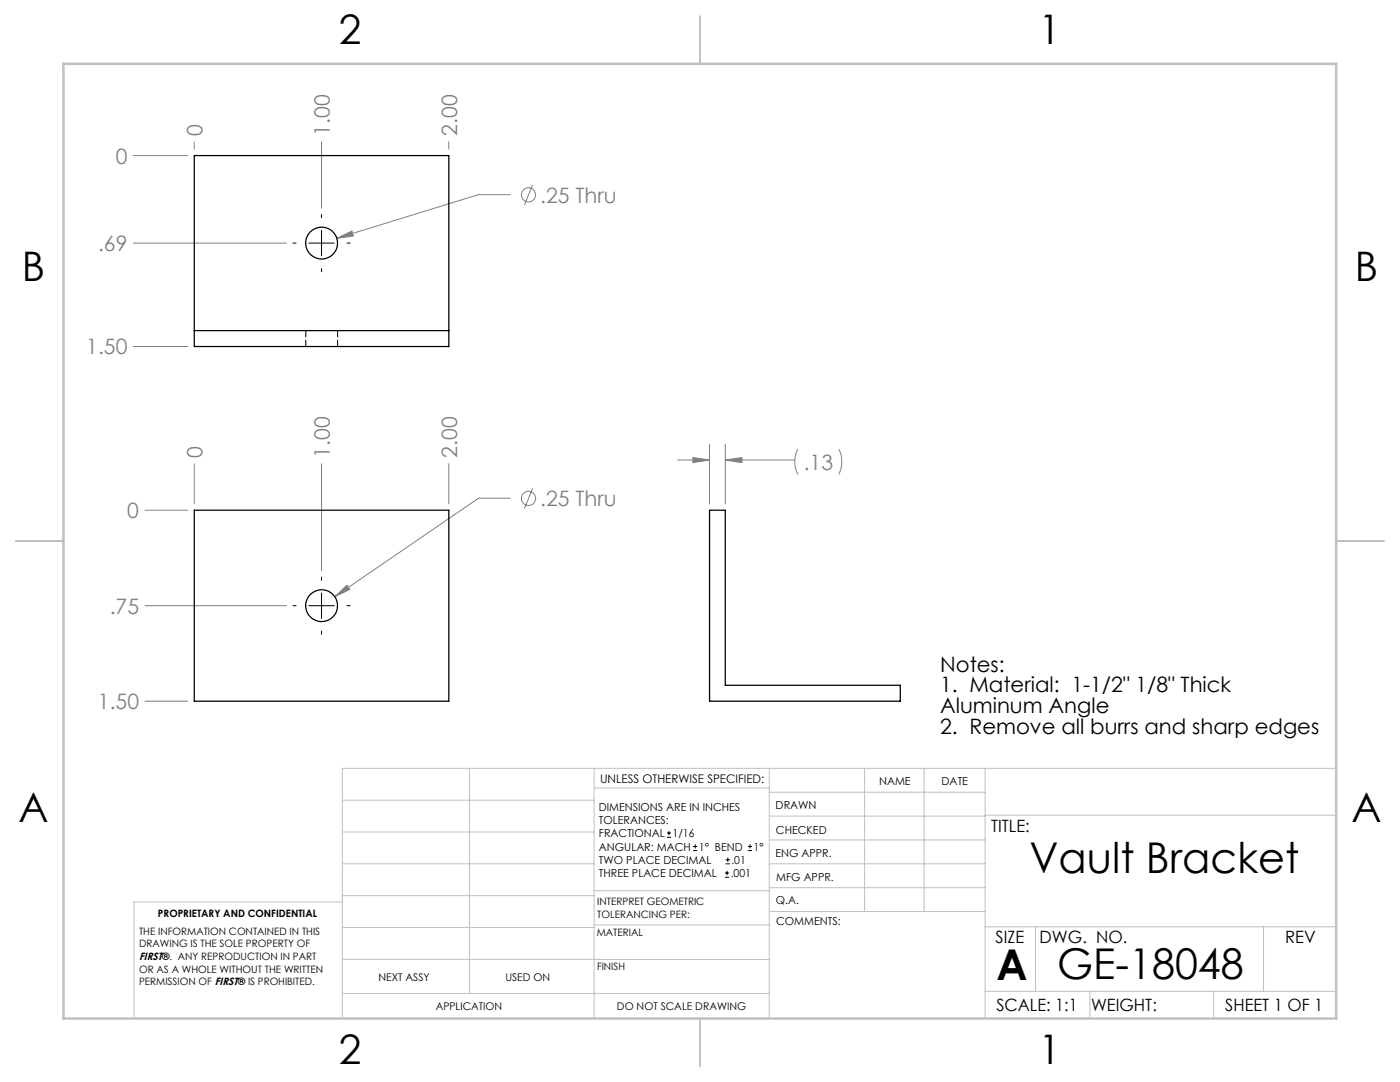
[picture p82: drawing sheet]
<svg xmlns="http://www.w3.org/2000/svg" width="279mm" height="216mm" viewBox="0 0 279 216" stroke-linecap="round" stroke-linejoin="round" font-family="sans-serif">
<defs><g id="words">
<g font-size="8.5">
<text x="205.5" y="174.2">Vault Bracket</text>
<text x="198.9" y="195.5">A</text>
<text x="211" y="195.4">GE-18048</text>
</g>
<g font-size="8.1">
<text x="67.6" y="8.9">2</text>
<text x="207.3" y="8.9">1</text>
<text x="4.4" y="56.2">B</text>
<text x="270.4" y="56.2">B</text>
<text x="3.7" y="164.1">A</text>
<text x="269.7" y="164.1">A</text>
<text x="67.6" y="212.4">2</text>
<text x="207.3" y="212.4">1</text>
</g>
<g font-size="4.2" fill="#808080">
<text x="40.4" y="27.1" transform="rotate(-90 40.4 27.1)">0</text>
<text x="65.8" y="27.1" transform="rotate(-90 65.8 27.1)">1.00</text>
<text x="91.2" y="27.1" transform="rotate(-90 91.2 27.1)">2.00</text>
<text x="23.1" y="32.6">0</text>
<text x="107.8" y="40.4">.25 Thru</text>
<text x="19.6" y="50.1">.69</text>
<text x="17.2" y="70.7">1.50</text>
<text x="40.4" y="91.4" transform="rotate(-90 40.4 91.4)">0</text>
<text x="65.8" y="91.4" transform="rotate(-90 65.8 91.4)">1.00</text>
<text x="91.2" y="91.4" transform="rotate(-90 91.2 91.4)">2.00</text>
<text x="160.4" y="93.7">.13</text>
<text x="107.8" y="101">.25 Thru</text>
<text x="25.4" y="103.4">0</text>
<text x="21.9" y="122.4">.75</text>
<text x="19.5" y="141.5">1.50</text>
</g>
<g font-size="4.2">
<text x="187.6" y="134">Notes:</text>
<text x="187.6" y="138.2">1. Material: 1-1/2&quot; 1/8&quot; Thick</text>
<text x="187.6" y="142.3">Aluminum Angle</text>
<text x="187.6" y="146.5">2. Remove all burrs and sharp edges</text>
</g>
<g font-size="3.4">
<text x="197.8" y="166">TITLE:</text>
<text x="198.7" y="188.1">SIZE</text>
<text x="207.5" y="188.1">DWG. NO.</text>
<text x="256.5" y="188.2">REV</text>
<text x="198.8" y="201.7">SCALE: 1:1</text>
<text x="217.7" y="201.8">WEIGHT:</text>
<text x="244.5" y="201.7">SHEET 1 OF 1</text>
</g>
<text font-size="2.4" x="119.8" y="156.2">UNLESS OTHERWISE SPECIFIED:</text>
<g font-size="2.2">
<text x="119.5" y="161.8">DIMENSIONS ARE IN INCHES</text>
<text x="154.8" y="161.4">DRAWN</text>
<text x="175.4" y="156.6">NAME</text>
<text x="187.9" y="156.7">DATE</text>
<text x="119.5" y="164.4">TOLERANCES:</text>
<text x="119.5" y="167.1">FRACTIONAL</text>
<text x="134.2" y="167.1">1/16</text>
<text x="154.9" y="166.3">CHECKED</text>
<text x="119.5" y="172.4">TWO PLACE DECIMAL</text>
<text x="119.5" y="169.7">ANGULAR: MACH</text>
<text x="139.5" y="169.7">1° BEND</text>
<text x="146" y="172.4">.01</text>
<text x="150.4" y="169.7">1°</text>
<text x="154.8" y="171">ENG APPR.</text>
<text x="119.5" y="175">THREE PLACE DECIMAL</text>
<text x="145.8" y="175">.001</text>
<text x="154.9" y="175.7">MFG APPR.</text>
<text x="154.9" y="180.4">Q.A.</text>
<text x="154.9" y="184.6">COMMENTS:</text>
</g>
<g font-size="2.1">
<text x="27.8" y="191.6">FIRST®. ANY REPRODUCTION IN PART</text>
<text x="75.5" y="195.7">NEXT ASSY</text>
<text x="100.9" y="195.7">USED ON</text>
<text x="86.9" y="201.5">APPLICATION</text>
<text x="123.1" y="201.6">DO NOT SCALE DRAWING</text>
</g>
<g font-size="2">
<text x="31.5" y="182.9">PROPRIETARY AND CONFIDENTIAL</text>
<text x="119.2" y="180.6">INTERPRET GEOMETRIC</text>
<text x="119.2" y="183.1">TOLERANCING PER:</text>
<text x="27.8" y="186.5">THE INFORMATION CONTAINED IN THIS</text>
<text x="27.8" y="189">DRAWING IS THE SOLE PROPERTY OF</text>
<text x="119.1" y="186.7">MATERIAL</text>
<text x="27.8" y="194.1">OR AS A WHOLE WITHOUT THE WRITTEN</text>
<text x="27.8" y="196.6">PERMISSION OF FIRST® IS PROHIBITED.</text>
<text x="119.1" y="193.5">FINISH</text>
</g>
</g></defs>
<g fill="none" stroke="#c0c0c0" stroke-width=".2">
<path d="M68.3 159.7h50.3M93.7 153.3v44.9M118.6 153.3v49.9M118.6 157.2h34.9M153.5 153.3v49.9M153.5 158.1h43.1M172.5 153.3v28.6M184.4 153.3v28.6M196.6 153.3v49.9M266.7 153.3h-198.4v49.9M68.3 178.7h50.3M68.3 172.4h50.3"/>
<path d="M68.3 166h50.3M68.3 180h-41.6v23.2M118.6 177.7h35M153.5 167.6h43.1M153.5 162.8h43.1M153.5 172.4h43.1M153.5 177.1h43.1M196.6 162.7h70.1M68.3 198.2h85.2M68.3 191.4l85.2 .1M68.3 185.1h50.3M118.6 184.6h35"/>
<path d="M153.6 181.9h43M196.6 197.8h70.1M196.6 184.9h70.1M206.7 184.9v12.9M217.5 197.8v5.4M242.2 197.8v5.4M252.2 184.9v12.9"/>
</g>
<path d="M139.7 3.2v9.5M3.1 107.9h9.6M266.7 107.9h9.5M139.7 203.2v9.6" fill="none" stroke="#c0c0c0" stroke-width=".25"/>
<path d="M12.7 12.7h254v190.5h-254z" fill="none" stroke="#c0c0c0" stroke-width=".5"/>
<g fill="none" stroke="#808080" stroke-width=".2">
<path d="M26.6 31h10.9M38.8 28.3v1.5M64.2 28.3v13.2M89.6 28.3v1.5M101.8 38.8h-6.3l-28.3 8.8M106.3 36.9l-1.6 4M26.6 48.5h30.6M67.2 47.6l3-1.5 .3 1zM26.6 69.1h10.9M38.8 92.5v8M64.2 92.5v21.4M89.6 92.5v8"/>
<path d="M101.8 99.4h-6.3l-28.7 19.7M106.3 97.4l-1.6 4.1M135.2 91.8h6.4M138.3 91.3l3.3 .5-3.3 .5zM141.6 88.6v11.9M144.7 91.8l3.4-.5v1zM144.7 88.6v11.9M144.7 91.8h13.9M159.2 89.6a5.6 5.6 0 0 0 0 5.1M167.4 89.6a5.9 5.9 0 0 1 0 5.1M28.9 101.8h8.6M66.8 119.1l2.5-2.3 .5 .8z"/>
<path d="M28.9 120.9h28.3M28.9 139.9h8.6"/>
<circle cx="105.5" cy="38.9" r="1.41"/>
<circle cx="105.5" cy="99.5" r="1.41"/>
</g>
<path d="M58.5 48.5h.6M61.6 48.5h5.1M64.2 42.8v.6M64.2 46v5M64.2 53.6v.6M69.3 48.5h.6M64.2 115.1v.7M64.2 118.3v5.1M58.5 120.9h.6M61.6 120.9h5.1M64.2 125.9v.7M69.3 120.9h.6" fill="none" stroke="#000" stroke-width=".2"/>
<path d="M66.8 119.1l3-1.5-.5-.8zM67.2 47.6l3.3-.5-.3-1zM144.7 91.8l3.4-.5v1zM138.3 91.3l3.3 .5-3.3 .5z" fill="#808080"/>
<g fill="none" stroke="#000" stroke-width=".25">
<path d="M38.8 31h50.8v38.1h-50.8zM38.8 66h50.8M38.8 101.8h50.8v38.1h-50.8zM141.6 101.8h3.1v34.9h35v3.2h-38.1z"/>
<circle cx="64.2" cy="48.5" r="3.2"/>
<circle cx="64.2" cy="120.9" r="3.2"/>
</g>
<path d="M61 66v3.1M67.4 69.1v-3.1" fill="none" stroke="#000" stroke-width=".2" stroke-dasharray="1.3 .6"/>
<g fill="none" stroke="#000" stroke-width=".2">
<path d="M133.1 167.1h.8M133.1 166.2h.8M133.5 165.8v.9M138.3 169.7h.8M138.3 168.9h.8M138.7 168.5v.8M144.7 175h.8M144.7 174.2h.8M144.8 172.4h.9M144.8 171.6h.9M145.1 173.8v.8M145.2 171.1v.9"/>
<path d="M149.3 169.7h.8M149.3 168.9h.8M149.7 168.5v.8"/>
</g>
<use href="#words"/>
</svg>
